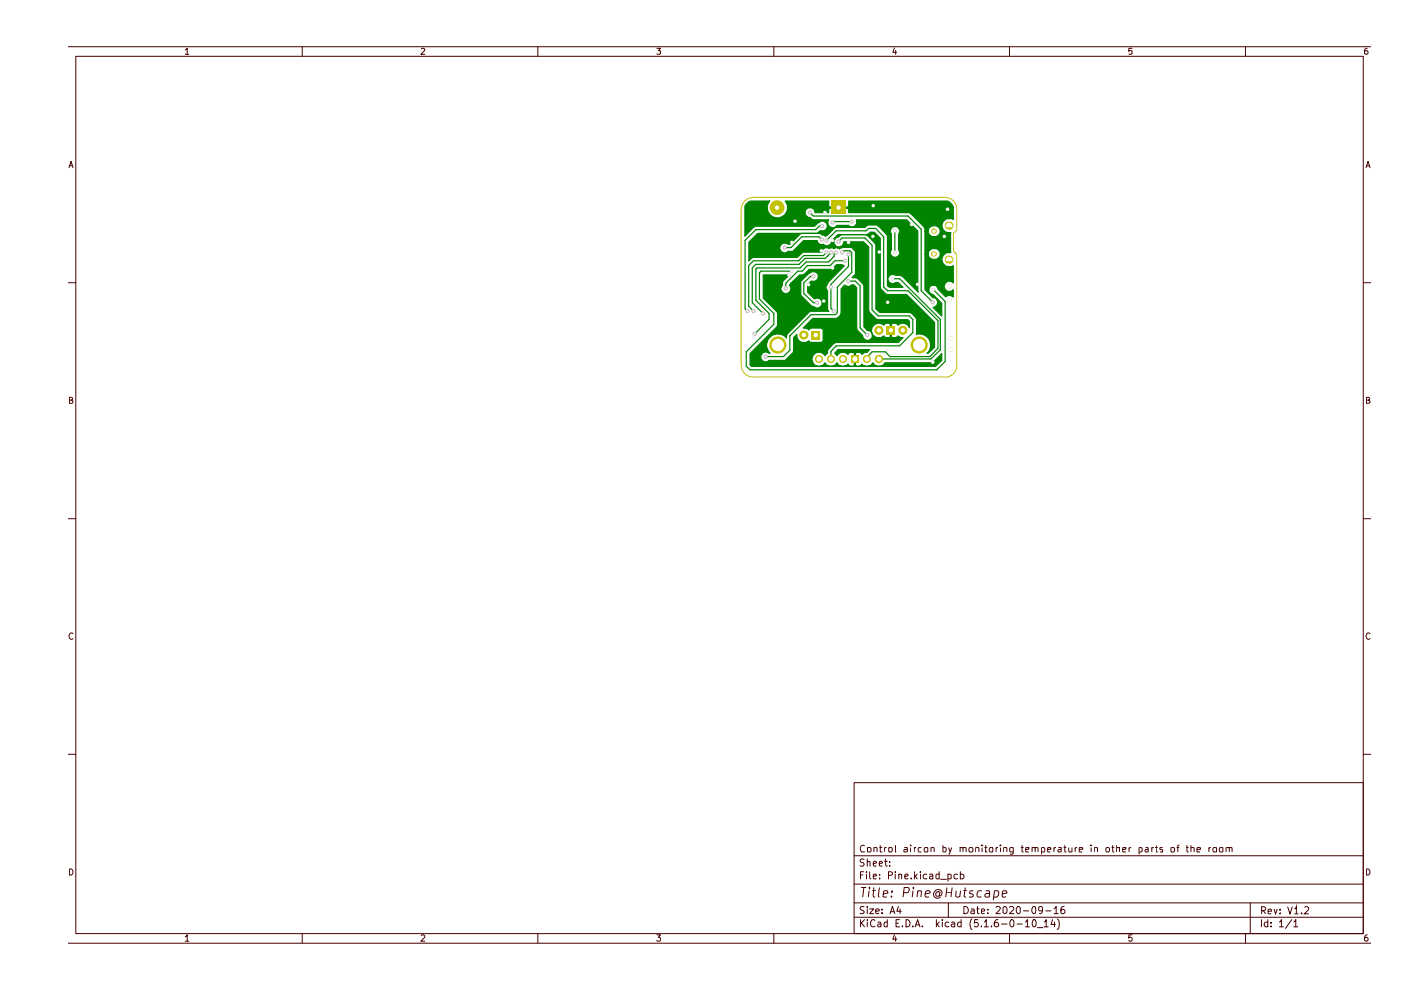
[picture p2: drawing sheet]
<svg xmlns="http://www.w3.org/2000/svg" width="297mm" height="210mm" viewBox="0 0 297 210" stroke-linecap="round" stroke-linejoin="round" font-family="sans-serif">
<g fill="none" stroke="#480000" stroke-width=".21">
<path d="M14.4 9.9h276.3M16.1 11.9h272.9v186.1h-272.9zM39.3 10.6l.4-.4v1.3M39.3 11.5h.7M64.1 9.9v2M89.3 10.3l.5-.1 .3 .4-.9 .9h.9M114 9.9v2M139.3 10.2h.7l-.4 .6h.4v.6h-.7M164.1 9.9v2M189.6 10.2l-.3 .9h.8M189.9 10.7v.8M214 9.9v2"/>
<path d="M240 10.2h-.7v.6h.7v.6h-.7M264.1 9.9v2M289.9 10.2l-.4 .1-.1 .2v.9a.42 .42 0 0 0 .6-.1 .42 .42 0 0 0-.1-.5h-.4l-.2 .2M14.6 35.6l.5-1.4 .4 1.4M14.7 35.1h.7M289.6 35.6l.5-1.4 .4 1.4M289.7 35.1h.7M14.4 59.9h1.7M289 59.9h1.7M14.7 84.8h.6v-.5l-.6-.1v1.3h.5l.3-.4-.4-.3M289.7 84.8h.6v-.5l-.6-.1v1.3h.5l.3-.4-.4-.3M14.4 110h1.7"/>
<path d="M289 110h1.7M15.5 134.4a.57 .57 0 0 0-.8 0 .57 .57 0 0 0 0 .8l.4 .4 .4-.2M290.5 134.4a.57 .57 0 0 0-.8 0 .57 .57 0 0 0 0 .8l.4 .4 .4-.2M14.4 159.9h1.7M289 159.9h1.7M181.1 165.9h107.9v32.1h-107.9zM183.3 179.3a.67 .67 0 0 0-.8 .1 .67 .67 0 0 0 0 .9l.2 .3h.6M183.9 179.8h.7l.1 .6-.2 .2h-.6zM185.3 179.8l.6-.1 .1 .9M185.3 179.7v.9M186.5 179.7h.6M186.6 179.2v1.3l.1 .1h.4"/>
<path d="M187.6 179.7v.9M188 179.7h-.4v.3M188.5 179.7l.6 .1 .1 .6-.2 .2h-.5zM189.9 179.2v1.4h.1M191.7 179.7h.6l.1 .2v.7h-.7v-.5l.7-.1M193.1 179.2v.1M193.1 179.7v.9M193.8 179.7v.9M194.3 179.7h-.4l-.1 .3M195.4 179.7h-.6l-.1 .3 .1 .6h.6M196 179.8h.7l-.1 .8h-.6zM197.4 179.8l.6-.1 .1 .9"/>
<path d="M197.4 179.7v.9M199.9 179.2v1.4h.5l.2-.2-.1-.6-.6-.1M201.1 179.7l.4 .9M201.8 179.7l-.5 1.4h-.2M203.6 179.8l.5-.1 .1 .9M203.6 179.7v.9M204.2 179.9v-.2h.6v.9M205.5 179.8h.7l.1 .6-.2 .2h-.6zM206.9 179.8l.6-.1v.9M206.9 179.7v.9M208.2 179.2v.1M208.2 179.7v.9"/>
<path d="M208.7 179.7h.6M209 179.2v1.4h.3M209.8 179.8l.6-.1v.9h-.6zM211.2 179.7v.9M211.6 179.7h-.3l-.1 .3M212.1 179.2v.1M212.1 179.7v.9M212.8 179.8l.6-.1 .1 .9M212.8 179.7v.9M216.4 179.7h.6M216.7 179.2v1.3l.1 .1h.2M218.8 179.8l.6-.1 .1 .9"/>
<path d="M218.8 179.7v.9M219.5 179.9l.1-.2h.4l.1 .9M223.5 179.7v.9M223.9 179.7h-.3l-.1 .3M224.4 179.7h.6v.9h-.6v-.5l.6-.1M225.5 179.7h.6M225.7 179.2v1.3l.1 .1h.3M226.6 179.7l.1 .9h.6M227.3 179.7v.9M228 179.7v.9M228.4 179.7h-.3l-.1 .3M231.3 179.2v.1"/>
<path d="M231.3 179.7v.9M232 179.8l.6-.1 .1 .9M232 179.7v.9M234.6 179.8h.5l.1 .6-.1 .2h-.5zM235.7 179.7h.5M235.9 179.2v1.3l.1 .1h.2M236.8 179.8l.5-.1v.9M236.8 179.2v1.4M239.4 179.7v.9M239.8 179.7h-.2l-.2 .3M242.9 179.7h.5v.2v.7h-.5v-.5l.5-.1M244.2 179.7v.9"/>
<path d="M244.6 179.7h-.3l-.1 .3M244.9 179.7h.6M245.1 179.2v1.4h.4M246.5 179.7h-.5l-.1 .2 .1 .2 .5 .1v.4h-.6M248.3 179.8h.6l.1 .6-.1 .2h-.6zM249.5 179.7h.5M250 179.2l-.3 .1v1.3M251.5 179.7h.5M251.7 179.2v1.3v.1h.3M252.5 179.8l.6-.1 .1 .9M252.5 179.2v1.4M256.3 179.7v.9"/>
<path d="M256.7 179.7h-.2l-.2 .3M257.2 179.8h.7l-.1 .8h-.6zM258.6 179.8h.7l-.1 .8h-.6zM260 179.8l.5-.1 .1 .9M260 179.7v.9M260.6 179.9v-.2h.5l.1 .9M14.4 200h276.3M14.7 184.2a.71 .71 0 0 1 .7 .5 .71 .71 0 0 1-.2 .8h-.5zM39.3 198.6l.4-.4v1.4M39.3 199.6h.7M64.1 198v2M89.3 198.4l.2-.2h.3l.3 .4-.9 1h.9"/>
<path d="M114 198v2M139.3 198.2h.7l-.4 .5 .4 .2v.5l-.2 .2h-.4l-.1-.2M164.1 198v2M181.1 194.5h107.9M181.1 191.4h107.9M181.1 187.5h107.9M181.1 181.4h107.9M182.4 195v1.5M182.4 185.5h.6M182.6 188.2h1.1M182.6 195.7l.7 .8M183.1 184.8h-.7v1.6"/>
<path d="M183.2 188.2l-.3 2M183.2 192.3l-.6-.1-.2 .3 .2 .5 .5 .1 .1 .4-.2 .2-.6-.1M183.2 182.2l-.6-.1-.2 .3 .2 .5h.4l.2 .3-.2 .4h-.6M183.3 195l-.9 .9M183.7 184.8v.2M183.7 185.3v1.1M183.9 195v.2M183.9 192.2v.2M183.9 182.8l.2-.2 .3 .1 .1 .9M183.9 182.1v1.5M183.9 192.7v1M183.9 195.5v1"/>
<path d="M184.3 188.8l-.2 1.4M184.3 188.2v.2M184.4 192.7h.8l-.8 1h.8M184.4 184.8v1.3l.2 .3M184.9 188.8h.8M185.2 185.8l.6-.1-.1-.4h-.4l-.1 .2v.6l.1 .3 .4-.1M185.2 183.1l.6-.1-.1-.4-.5 .1v.7l.1 .2h.4M185.3 188.2l-.2 1.7 .4 .3M185.5 195.2l-.3-.2a.77 .77 0 0 0-.7 .7 .77 .77 0 0 0 .7 .8l.3-.2M185.7 193.2l.7-.1-.1-.3-.4-.1-.2 .3v.5l.2 .2 .4-.1M186.2 195.6h.5l.1 .9M186.4 183.1l.7-.1-.2-.4-.4 .1-.1 .7 .2 .2h.4"/>
<path d="M186.5 188.2l-.3 1.7 .3 .3M186.5 186.2v.2M186.5 185.4v.1M186.8 195.9h-.5l-.2 .3 .2 .3 .5-.1M187 193.5v.2M187 192.8v.2M187.2 189.5l1-.1v-.5l-.6-.1-.2 .1-.1 .3-.1 .9h.8M187.5 182.6h.6M187.8 182.1v1.3l.3 .2M188.1 195.6l-.4-.1-.3 .3 .1 .6h.6M188.1 195v1.5M188.4 185.6l.7-.1 .1-.4-.3-.3h-.5v1.6"/>
<path d="M188.6 183.5v.1M188.6 182.7v.2M188.7 193.7l.5-1.5 .5 1.5M188.9 193.3h.7M189 190v.2M189.1 188.9v.3M189.6 198.2l-.3 .9h.8M189.8 184.8v.2M189.8 185.3v1.1M189.9 198.6v1M190 195.7h.5M190.5 192.2l-.4 1h1"/>
<path d="M190.6 185.5l.1-.2 .5 .1v1M190.6 185.3v1.1M190.7 195h-.7v1.5h.7M190.8 192.7v1M191.3 196.3v.2M191.5 189.3h.8a.67 .67 0 0 0 .3-1l-.9-.1-.2 2M191.8 185.8l.7-.1v-.3l-.4-.1-.3 .2 .1 .8h.6M192.1 195a.77 .77 0 0 1 .8 .7 .77 .77 0 0 1-.8 .8zM193.2 186.2v.2M193.5 196.3v.2M193.6 188.8l-.2 1.4M193.7 188.2v.2"/>
<path d="M193.9 184.8v1.6M194 196.5l.5-1.5 .6 1.5M194 185.8l.5 .6M194.2 196.1h.7M194.5 185.3l-.6 .6M194.5 189l.3-.2 .6 .1-.1 1.3M194.6 188.8l-.2 1.4M195.1 184.8v.2M195.1 185.3v1.1M195.6 196.3v.2M196.2 189.5l.9-.1v-.5l-.6-.1-.3 .4v.9h.8M196.5 185.4a.52 .52 0 0 0-.8 .2l.2 .7h.6"/>
<path d="M197.1 185.4l.5-.1 .2 .2v.9M197.8 185.7l-.7 .1v.5h.7M198.5 195v1.5M198.7 195.9l.4 .6M199.1 185.4l-.4-.1-.3 .2v.7l.3 .2 .4-.1M199.1 195.5l-.6 .6M199.1 184.8v1.6M199.2 189.3l-.4-.3a.62 .62 0 0 0-.3 .9l.4 .1 .3-.2M199.3 189l-.1 .8 .2 .1a.76 .76 0 0 0-.1-1.2 .94 .94 0 0 0-1.3 .5 .94 .94 0 0 0 .7 1.3l.7-.3M199.5 186.4h1.1M199.8 195v.2M199.8 195.5v1"/>
<path d="M200.6 189.2h1.2M200.8 188.2l-.3 2M201 185.4l.4-.1 .3 .2v.7l-.3 .2-.4-.1M201 185.3v1.6M201.1 191.4v3.1M201.2 195.6h-.6l-.2 .7a.52 .52 0 0 0 .8 .1M201.7 195.6h.6l.1 .9M201.9 188.2l-.3 2M202.4 195.9h-.5l-.2 .3 .2 .3 .5-.1M202.7 188.8l-.1 1.1a.49 .49 0 0 0 .9 .1M203 185.4a.52 .52 0 0 0-.7 .2l.1 .7h.6M203.6 185.4a.52 .52 0 0 1 .8 .2l-.2 .7h-.6"/>
<path d="M203.6 184.8v1.6M203.7 188.8l-.2 1.4M203.8 195.6h-.6l-.2 .7a.52 .52 0 0 0 .8 .1M203.8 195v1.5M204.2 188.8h.8M204.4 192.2a.78 .78 0 0 1 .9 .8 .78 .78 0 0 1-.9 .7zM204.7 188.2l-.3 1.7 .4 .3M205.9 192.8h.6l.1 .9M206.1 194.8a1.74 1.74 0 0 0 0 2.3M206.4 188.9a.48 .48 0 0 0-.6 0 .48 .48 0 0 0-.2 .5l.7 .2 .1 .3-.4 .3-.6-.1M206.6 193.1h-.5l-.3 .3 .3 .3 .5-.1M207.1 192.7h.5"/>
<path d="M207.2 192.2v1.3l.4 .2M207.3 195h-.6l-.1 .7 .1-.1h.5l.2 .3v.4l-.2 .2h-.5l-.1-.2M208.1 193.2l.7-.1-.1-.3h-.6v.8h.6M208.1 196.3v.2M208.1 188.9l-.5-.1-.3 .2-.1 1a.64 .64 0 0 0 .9 .1M208.7 195.5l.4-.5v1.5M208.7 196.5h.8M209 188.9h.7v1.3M209.5 193.5v.2M209.5 192.8v.2M209.8 189.4h-.6l-.4 .3v.2l.3 .3 .6-.1M210.2 196.3v.2"/>
<path d="M210.8 188.9l.6-.1 .3 .2a.89 .89 0 0 1-.4 1.2l-.6-.1M210.8 188.8l-.2 2.1M211.2 192.4l.2-.2h.3l.4 .4-1 1.1h1M211.6 195a.72 .72 0 0 0-.8 .7v.6a.54 .54 0 0 0 .9 0v-.6l-.3-.1-.4 .1-.2 .2M212.3 195.9h1.2M212.5 189.5l1-.1-.1-.5h-.8l-.1 1 .2 .3 .6-.1M212.8 192.4l.2-.2a.82 .82 0 0 1 .5 .8 .82 .82 0 0 1-.5 .7l-.3-.2zM214 192.4l.6-.2 .4 .3-.1 .4-.9 .8h1M214 198v2M214.4 195l.4 .1 .2 .2v1l-.4 .2a.88 .88 0 0 1-.2-1.5zM214.8 180.6h-.6l-.1-.6 .1-.3h.6v1.2l-.3 .2h-.3M215.6 195.9h1.1"/>
<path d="M215.8 192.2l.3 .1 .2 .2v1l-.3 .2a.88 .88 0 0 1-.2-1.5zM217 193.1h1.1M217.4 195.5l.4-.5v1.5M217.4 196.5h.9M217.5 180.1l.6-.1v-.3h-.6v.2v.7h.6M219 195.1l.2-.1a.89 .89 0 0 1 .3 1.4l-.1 .1a.78 .78 0 0 1-.6-.6 .78 .78 0 0 1 .2-.7zM219.1 192.2a.89 .89 0 0 1 .3 1.4l-.1 .1a.88 .88 0 0 1-.2-1.5zM219.9 196.7h1.2M220.8 180.6h.6l.1-.6-.2-.3h-.5v1.4M221.1 192.9l-.2 .2-.6-.1a.6 .6 0 0 1 .2-.8h.3l.2 .2 .1 .7-.3 .5-.4 .1M221.4 195.5l.4-.5v1.5M221.4 196.5h.8"/>
<path d="M221.7 193.1h1.1M222.1 180.1l.7-.1-.1-.3h-.5l-.1 .2 .1 .7h.5M223.2 195l-.4 1h1M223.5 192.6l.4-.4v1.5M223.5 193.7h.9M223.6 195.5v1M224.2 194.8a1.74 1.74 0 0 1 0 2.3M225.6 192.2l-.4 .1-.3 .3 .1 1a.52 .52 0 0 0 .8-.1v-.4l-.3-.3-.5 .1-.1 .2M228.8 180.1l.8-.1-.1-.3h-.6l-.1 .2 .1 .7h.6M238 180.1l.7-.1v-.3h-.6l-.1 .2 .1 .7h.6M240 198.2h-.7v.7l.2-.2 .5 .2-.1 .6-.4 .1-.2-.2M241.5 180.6h.6l.1-.6-.2-.3h-.5v1.4"/>
<path d="M253.8 180.1l.7-.1v-.3h-.6l-.1 .2 .1 .7h.6M264.1 198v2M265.1 191.4v6.6M267.4 195v1.5M267.5 193.1h.5l.3-.2v-.3l-.1-.3-.7-.1v1.6M267.8 193.1l.5 .7M268.8 195.6h-.6l-.2 .7a.52 .52 0 0 0 .8 .1M268.8 195v1.5M268.8 193.3l.8-.1-.1-.4-.4-.1-.3 .3 .1 .7h.6M269.5 196.3v.2M269.5 195.6v.1M270.1 192.7l.4 1.1 .3-1.1"/>
<path d="M271.3 195.5l.4-.5v1.5M271.3 196.5h.8M271.4 193.6v.2M271.4 192.8v.2M273 192.2l.5 1.6 .5-1.6M273.9 195l-1.4 1.8M274.3 195.5l.4-.5v1.5M274.3 196.5h.9M274.4 192.7l.4-.2 .1-.3v1.6M274.4 193.8h.9M276 193.6v.2M276.6 192.4l.2-.2h.3l.4 .5-1 1.1h1"/>
<path d="M289.7 184.2a.71 .71 0 0 1 .7 .5 .71 .71 0 0 1-.2 .8h-.5zM289.9 198.2l-.4 .2a.92 .92 0 0 0 0 1.2h.3l.3-.3v-.3l-.3-.3h-.3l-.2 .3"/>
</g>
<path d="M157.1 44.4v33M159.7 41.8h40.6M159.7 41.9a2.54 2.54 0 0 0-2.5 2.5M200.3 41.9a2.54 2.54 0 0 1 2.6 2.5M202.8 44.4v4.5l-.6 .5v3.9l.6 .6v23.5M157.2 77.4a2.54 2.54 0 0 0 2.5 2.6M159.7 79.9h40.6M202.9 77.4a2.54 2.54 0 0 1-2.6 2.6" fill="none" stroke="#c2c200" stroke-width=".21"/>
<g fill="none" stroke="#008400" stroke-width=".25">
<path d="M167.9 57.5h-6.5l-.4 .3v5.6M172.5 58.6h-.6l-1.5 1.3v2.3l2.1 2h.7M172.5 45.8h20l2.8 2.8v13l2.5 2.5M174.2 50.8l-.6-.6h-3.6l-2.3 2.3h-1.3M174.3 47.9h-.6l-.7 .8h-12.7l-2.3 2.3v14.4M175.2 53.5l-.6 .7h-4.2l-1.1 1.1h-9.5l-1.1 1v8.6M175.2 51l2.1-2.1h6.3l.5-.5h1.6l1.7 1.8v10.7l.8 .7h4.3l6.4 6.4v5.8l-1.7 1.8M176.3 53.5l-1.3 1.3h-4.3l-1.3 1.2h-9.1l-.8 .8v7.4M177.3 53.5l-.4 .4v.5l-1.2 1.1h-4.8l-1.2 1.3h-9.2l-.2 .3v6.6M177.8 51.2l.7-.7h4.9l1.5 1.5v13.7l1.3 1.3h6.6l.7 .7v2.8l-2.8 2.8h-13.4l-1.1 1.2M178.5 53.5l.5-.3h1.2l.4 .4v4.1l-3.1 3.2v5.4l-.4 .4h-5.2M179.1 55.3h-2.1l-1 1h-4.8l-1.1 1.2h-1l-2.5 2.5v1.1"/>
<path d="M179.8 59.6h1.5l1.1 1v8.9l1.5 1.5M179.9 53.9v2.6l-3.7 3.8v5.1l.6 .6M180.6 47h-3.9l-.2 .2M189.2 59.1h1.5l8.7 8.6v6.5l-2.1 1.9h-11M189.7 48.9v4.6M197.1 75.6h-8.4l-1-1h-2.8l-1.1 1.2v.3M197.9 61.4l2.5 2.5v12.7l-1.8 1.8h-39.6l-.8-.8"/>
</g>
<path d="M158.1 43.4l1-.8h4.1l-.3 .5a2.16 2.16 0 0 0 2.2 3.1 2.16 2.16 0 0 0 1.4-3.6h9.2v1.1l.2 .2h3.9l.1-.2v-1.1h21l.5 .3 .7 1v2.6l-.1-.1a1.54 1.54 0 0 0-2.3 1.2 1.54 1.54 0 0 0 1.9 1.7v4.3h-.7a1.55 1.55 0 0 0-1.1 2.1 1.55 1.55 0 0 0 2.3 .6v3.7l-.5-.4a1.19 1.19 0 0 0-1.4 1.2l.2 .6 .5 .4h.7l.5-.4v1.5l-.5-.2a.92 .92 0 0 0-1.1 .2l-1.6-1.6-.3-.6-.4-.2a1.02 1.02 0 0 0-1.2 .7 1.02 1.02 0 0 0 .6 1.2h.2l1.9 1.9v2.7l-1.9-1.8a1.02 1.02 0 0 0 1-1.1 1.02 1.02 0 0 0-1-1l-1.7-1.7v-7.5h.7v.2a1.25 1.25 0 0 0 1.9 .8 1.25 1.25 0 0 0 0-2.1 1.25 1.25 0 0 0-1.9 1.1h-.7v-4.8h.7v.1a1.25 1.25 0 0 0 1.9 .9 1.25 1.25 0 0 0 0-2.1 1.25 1.25 0 0 0-1.9 1.1h-.7l-.1-.9-2.8-2.9-.5-.2h-12.8v-.8l-.1-.1h-3.9l-.2 .1v.8l-3-.1a.89 .89 0 0 0-.6-.9h-.7l-.3 .1a1.05 1.05 0 0 0-.4 1.2 1.05 1.05 0 0 0 1 .7l.4 .4 .3 .1h3.3a1.03 1.03 0 0 0 .2 1.5 1.03 1.03 0 0 0 1.5-.3l2.5 .1a1.05 1.05 0 0 0 1.4 0 1.05 1.05 0 0 0 .3-1.3h10.6l2.4 2.4 .1 12.9-3.3-3.3-.4-.2-1.2-.1a1.01 1.01 0 0 0-1.5 .9 1.01 1.01 0 0 0 1.5 .9l.1-.2h.5l1.1 1h-2.9l-.4-.3v-10.7l-1-1h1.6l.2 .8v3.3a.99 .99 0 0 0 .1 1.3 .99 .99 0 0 0 1.3 0 .99 .99 0 0 0 .1-1.3v-3.3l.3-.6a1.02 1.02 0 0 0-.9-1.1 1.02 1.02 0 0 0-1.1 .9h-1.6l-1.3-1.2h-1.9l-.6 .5h-6.2l-.3 .1-1.6 1.7-.4 .1-1.1-.6h-3.8l-.4 .2-2.1 2.1-.7-.2a1.05 1.05 0 0 0-1.5 1.1 1.05 1.05 0 0 0 1.8 .6h1l.2-.2 2.1-2.1h2.9l.1 .5 .4 .3h.8a.96 .96 0 0 0 1.1 .2 .96 .96 0 0 0 .6-.9l1.4-1.4h6.1l.7-.5h.9l1.2 1.3v10.4l.2 .4 1.2 1.1h4.2l5.9 6v5.2l-1.3 1.3h-.3a2.34 2.34 0 0 0 .5-2.9 2.34 2.34 0 0 0-2.7-1.1v-3.2v-.3l-1.1-1.1h-6.7l-.8-.8-.1-13.9-2-1.9h-5.2l-.7 .5a1.05 1.05 0 0 0-.9 1.2 1.05 1.05 0 0 0 1.1 .9 1.05 1.05 0 0 0 1-1h4.2l1.1 1.1v13.5l.1 .4 1.7 1.5h6.5l.3 .3v1.4a1.53 1.53 0 0 0-2.4-.5l-.1-.3-.4-.2h-.7l-.2 .2v2.8l1 .1 .4-.4 .6 .4h.5l-1.1 1h-13.2l-1.6 1.4-.1 .2v.7l-.6 .5-.8-.7h-.9a1.5 1.5 0 0 0-.7 2.4 1.5 1.5 0 0 0 2.4-.2 1.43 1.43 0 0 0 2.6 0 1.36 1.36 0 0 0 2.3 .3l.1 .2 .4 .3h.7l.1-.2v-2.6l-.1-.2h-.8l-.4 .4-.6-.4h-.9l-.8 .7-.5-.5 .7-.8h6.6l-.5 .6h-.5l-.6 .4-.4-.4h-.7l-.2 .2v2.6l.2 .2h.6l.3-.1 .2-.4a1.44 1.44 0 0 0 2.4-.3 1.43 1.43 0 0 0 2.5 0h10.1l2-1.9v1.4l-1.4 1.3h-38.9l-.4-.3v-2.4l5.8-5.8 .1-.2-.1-2.9-3-2.9v-4.9h5.5l-1.4 1.4-.1 .9a1.02 1.02 0 0 0 .1 1.3 1.02 1.02 0 0 0 1.4 0 1.02 1.02 0 0 0 .1-1.3l.4-.6h1.9v2.3l.2 .4 2.2 2.2 .5 .1a1.05 1.05 0 0 0 1.4 0 1.05 1.05 0 0 0 .1-1.5 1.05 1.05 0 0 0-1.4-.1l-1.5-1.5v-1.6l.9-.7h.1a1.06 1.06 0 0 0 1.3-1.3 1.06 1.06 0 0 0-1.9-.3h-.1l-1.7 1.6v.4h-2l1.7-1.7 1-.2 1.1-1h4.8l1-1h1.1l.5 .2-3.4 3.4-.5 1.1 .4 .9v4l.2 .3-4.1 .1-4.7 4.6-.2 .4v.6l-.2-.4a2.4 2.4 0 0 0-3.3 .3 2.4 2.4 0 0 0 .1 3.3l-.5-.2a1.04 1.04 0 0 0-1.5 1 1.04 1.04 0 0 0 1.7 .7h3.5l1.7-1.7 .1-3.1 .6-.7a1.54 1.54 0 0 0 .8 1.6 1.54 1.54 0 0 0 1.8-.2l.4 .3h2.3l.3-.3v-2.3l-.2-.4h-2.3l-.5 .4-.3-.3-.9-.1 2-2.1h5l1-.8v-5.4l.8-.9 .1 .1a.91 .91 0 0 0 1.3-.1h.5l.6 .6v8.7l1.3 1.5a1.04 1.04 0 0 0 1.1 .9 1.04 1.04 0 0 0 1-1 1.04 1.04 0 0 0-1-1l-.2-.1h1l.3 1.1a1.58 1.58 0 0 0 2.3 .1l.3 .4 1.1-.1v-2.8l-.2-.2h-.8l-.4 .5a1.57 1.57 0 0 0-1.6-.3 1.57 1.57 0 0 0-1 1.3h-1l-.6-.7-.1-9.1-1.4-1.2-1.1-.1 .8-.8v-4.8l-.9-.8h-1.8l-.6 .1-.1 .2-.6-.3-.6 .2-.4-.2-.6 .2-.2-.2a1.16 1.16 0 0 0-1.3 .8v.2h-4.1l-1.2 1.1h-9.4l-.8 .7v-3.9l1.8-1.9h12.7l.8-.6a1.02 1.02 0 0 0 1.3-1.2 1.02 1.02 0 0 0-1.7-.5l-.4 .1-.6 .7h-12.6l-.4 .2-1.8 1.9v-6.4z" fill="#008400"/>
<path d="M158.1 43.4l1-.8h4.1l-.3 .5a2.16 2.16 0 0 0 2.2 3.1 2.16 2.16 0 0 0 1.4-3.6h9.2v1.1l.2 .2h3.9l.1-.2v-1.1h21l.5 .3 .7 1v2.6l-.1-.1a1.54 1.54 0 0 0-2.3 1.2 1.54 1.54 0 0 0 1.9 1.7v4.3h-.7a1.55 1.55 0 0 0-1.1 2.1 1.55 1.55 0 0 0 2.3 .6v3.7l-.5-.4a1.19 1.19 0 0 0-1.4 1.2l.2 .6 .5 .4h.7l.5-.4v1.5l-.5-.2a.92 .92 0 0 0-1.1 .2l-1.6-1.6-.3-.6-.4-.2a1.02 1.02 0 0 0-1.2 .7 1.02 1.02 0 0 0 .6 1.2h.2l1.9 1.9v2.7l-1.9-1.8a1.02 1.02 0 0 0 1-1.1 1.02 1.02 0 0 0-1-1l-1.7-1.7v-7.5h.7v.2a1.25 1.25 0 0 0 1.9 .8 1.25 1.25 0 0 0 0-2.1 1.25 1.25 0 0 0-1.9 1.1h-.7v-4.8h.7v.1a1.25 1.25 0 0 0 1.9 .9 1.25 1.25 0 0 0 0-2.1 1.25 1.25 0 0 0-1.9 1.1h-.7l-.1-.9-2.8-2.9-.5-.2h-12.8v-.8l-.1-.1h-3.9l-.2 .1v.8l-3-.1a.89 .89 0 0 0-.6-.9h-.7l-.3 .1a1.05 1.05 0 0 0-.4 1.2 1.05 1.05 0 0 0 1 .7l.4 .4 .3 .1h3.3a1.03 1.03 0 0 0 .2 1.5 1.03 1.03 0 0 0 1.5-.3l2.5 .1a1.05 1.05 0 0 0 1.4 0 1.05 1.05 0 0 0 .3-1.3h10.6l2.4 2.4 .1 12.9-3.3-3.3-.4-.2-1.2-.1a1.01 1.01 0 0 0-1.5 .9 1.01 1.01 0 0 0 1.5 .9l.1-.2h.5l1.1 1h-2.9l-.4-.3v-10.7l-1-1h1.6l.2 .8v3.3a.99 .99 0 0 0 .1 1.3 .99 .99 0 0 0 1.3 0 .99 .99 0 0 0 .1-1.3v-3.3l.3-.6a1.02 1.02 0 0 0-.9-1.1 1.02 1.02 0 0 0-1.1 .9h-1.6l-1.3-1.2h-1.9l-.6 .5h-6.2l-.3 .1-1.6 1.7-.4 .1-1.1-.6h-3.8l-.4 .2-2.1 2.1-.7-.2a1.05 1.05 0 0 0-1.5 1.1 1.05 1.05 0 0 0 1.8 .6h1l.2-.2 2.1-2.1h2.9l.1 .5 .4 .3h.8a.96 .96 0 0 0 1.1 .2 .96 .96 0 0 0 .6-.9l1.4-1.4h6.1l.7-.5h.9l1.2 1.3v10.4l.2 .4 1.2 1.1h4.2l5.9 6v5.2l-1.3 1.3h-.3a2.34 2.34 0 0 0 .5-2.9 2.34 2.34 0 0 0-2.7-1.1v-3.2v-.3l-1.1-1.1h-6.7l-.8-.8-.1-13.9-2-1.9h-5.2l-.7 .5a1.05 1.05 0 0 0-.9 1.2 1.05 1.05 0 0 0 1.1 .9 1.05 1.05 0 0 0 1-1h4.2l1.1 1.1v13.5l.1 .4 1.7 1.5h6.5l.3 .3v1.4a1.53 1.53 0 0 0-2.4-.5l-.1-.3-.4-.2h-.7l-.2 .2v2.8l1 .1 .4-.4 .6 .4h.5l-1.1 1h-13.2l-1.6 1.4-.1 .2v.7l-.6 .5-.8-.7h-.9a1.5 1.5 0 0 0-.7 2.4 1.5 1.5 0 0 0 2.4-.2 1.43 1.43 0 0 0 2.6 0 1.36 1.36 0 0 0 2.3 .3l.1 .2 .4 .3h.7l.1-.2v-2.6l-.1-.2h-.8l-.4 .4-.6-.4h-.9l-.8 .7-.5-.5 .7-.8h6.6l-.5 .6h-.5l-.6 .4-.4-.4h-.7l-.2 .2v2.6l.2 .2h.6l.3-.1 .2-.4a1.44 1.44 0 0 0 2.4-.3 1.43 1.43 0 0 0 2.5 0h10.1l2-1.9v1.4l-1.4 1.3h-38.9l-.4-.3v-2.4l5.8-5.8 .1-.2-.1-2.9-3-2.9v-4.9h5.5l-1.4 1.4-.1 .9a1.02 1.02 0 0 0 .1 1.3 1.02 1.02 0 0 0 1.4 0 1.02 1.02 0 0 0 .1-1.3l.4-.6h1.9v2.3l.2 .4 2.2 2.2 .5 .1a1.05 1.05 0 0 0 1.4 0 1.05 1.05 0 0 0 .1-1.5 1.05 1.05 0 0 0-1.4-.1l-1.5-1.5v-1.6l.9-.7h.1a1.06 1.06 0 0 0 1.3-1.3 1.06 1.06 0 0 0-1.9-.3h-.1l-1.7 1.6v.4h-2l1.7-1.7 1-.2 1.1-1h4.8l1-1h1.1l.5 .2-3.4 3.4-.5 1.1 .4 .9v4l.2 .3-4.1 .1-4.7 4.6-.2 .4v.6l-.2-.4a2.4 2.4 0 0 0-3.3 .3 2.4 2.4 0 0 0 .1 3.3l-.5-.2a1.04 1.04 0 0 0-1.5 1 1.04 1.04 0 0 0 1.7 .7h3.5l1.7-1.7 .1-3.1 .6-.7a1.54 1.54 0 0 0 .8 1.6 1.54 1.54 0 0 0 1.8-.2l.4 .3h2.3l.3-.3v-2.3l-.2-.4h-2.3l-.5 .4-.3-.3-.9-.1 2-2.1h5l1-.8v-5.4l.8-.9 .1 .1a.91 .91 0 0 0 1.3-.1h.5l.6 .6v8.7l1.3 1.5a1.04 1.04 0 0 0 1.1 .9 1.04 1.04 0 0 0 1-1 1.04 1.04 0 0 0-1-1l-.2-.1h1l.3 1.1a1.58 1.58 0 0 0 2.3 .1l.3 .4 1.1-.1v-2.8l-.2-.2h-.8l-.4 .5a1.57 1.57 0 0 0-1.6-.3 1.57 1.57 0 0 0-1 1.3h-1l-.6-.7-.1-9.1-1.4-1.2-1.1-.1 .8-.8v-4.8l-.9-.8h-1.8l-.6 .1-.1 .2-.6-.3-.6 .2-.4-.2-.6 .2-.2-.2a1.16 1.16 0 0 0-1.3 .8v.2h-4.1l-1.2 1.1h-9.4l-.8 .7v-3.9l1.8-1.9h12.7l.8-.6a1.02 1.02 0 0 0 1.3-1.2 1.02 1.02 0 0 0-1.7-.5l-.4 .1-.6 .7h-12.6l-.4 .2-1.8 1.9v-6.4zM171.7 45l.8 .8M158 65.4l.5 .6M158.7 64.9l1.1 1.1M159.5 64.2l2.3 2.3M160.3 63.7l2.8 2.8v1.2l-3.1 3.1M161 63.4l3.1 3.1v2.2l-5.9 5.9v3M171.9 66.7l-4.4 4.5v3.1l-1.4 1.3h-3.8M176.2 74.5v1.6" fill="none" stroke="#008400" stroke-width=".25"/>
<g fill="#c2c200">
<path d="M200.6 47.2l.6-.2v1.7a.85 .85 0 0 1-.8-.5 .85 .85 0 0 1 .2-1z"/>
<path d="M201.3 47a.85 .85 0 0 1 .9 .8 .85 .85 0 0 1-.9 .9z"/>
<path d="M201.2 47h.1v1.7h-.1z"/>
<path d="M197.7 53.4l.2-.1v1.1a.52 .52 0 0 1-.5-.4 .52 .52 0 0 1 .3-.6z"/>
<path d="M198.1 53.3a.52 .52 0 0 1 .5 .5 .52 .52 0 0 1-.5 .6z"/>
<path d="M197.9 53.3h.2v1.1h-.2z"/>
<path d="M197.7 48.6l.2-.1v1a.52 .52 0 0 1-.5-.3 .52 .52 0 0 1 .3-.6z"/>
<path d="M198.1 48.5a.52 .52 0 0 1 .5 .5 .52 .52 0 0 1-.5 .5z"/>
<path d="M197.9 48.4h.2v1.1h-.2z"/>
<path d="M200.6 54.4l.6-.2v1.7a.85 .85 0 0 1-.8-.5 .85 .85 0 0 1 .2-1z"/>
<path d="M201.3 54.2a.85 .85 0 0 1 .9 .8 .85 .85 0 0 1-.9 .9z"/>
<path d="M201.2 54.2h.1v1.7h-.1z"/>
<path d="M176.3 42.5h3v3h-3z"/>
<path d="M173.6 75.3a.85 .85 0 0 1 .9 .8 .85 .85 0 0 1-.9 .9z"/>
<path d="M173 75.5l.6-.2v1.7a.85 .85 0 0 1-.7-.6 .85 .85 0 0 1 .1-.9z"/>
<path d="M176.2 75.3a.85 .85 0 0 1 .8 .8 .85 .85 0 0 1-.8 .9z"/>
<path d="M175.6 75.5l.6-.2v1.7a.85 .85 0 0 1-.8-.6 .85 .85 0 0 1 .2-.9z"/>
<path d="M178.7 75.3a.85 .85 0 0 1 .9 .8 .85 .85 0 0 1-.9 .9z"/>
<path d="M178.1 75.5l.6-.2v1.7a.85 .85 0 0 1-.8-.6 .85 .85 0 0 1 .2-.9z"/>
<path d="M180.4 75.3h1.7v1.7h-1.7z"/>
<path d="M172 70.2h1.9v1.8h-1.9z"/>
<path d="M183.8 75.3a.85 .85 0 0 1 .8 .8 .85 .85 0 0 1-.8 .9z"/>
<path d="M183.2 75.5l.6-.2v1.7a.85 .85 0 0 1-.8-.6 .85 .85 0 0 1 .2-.9z"/>
<path d="M187.9 69.2h1.8v1.8h-1.8z"/>
<circle cx="201.2" cy="60.7" r=".47"/>
<circle cx="164.7" cy="44" r="1.57"/>
<circle cx="201.2" cy="63.7" r=".47"/>
<circle cx="170.4" cy="71" r=".97"/>
<circle cx="164.9" cy="73.2" r="1.82"/>
<circle cx="194.9" cy="73.2" r="1.82"/>
<circle cx="191.4" cy="70" r=".97"/>
<circle cx="186.3" cy="70" r=".97"/>
<circle cx="201.6" cy="74.1" r=".47"/>
<circle cx="201.6" cy="71.8" r=".47"/>
<circle cx="186.3" cy="76.1" r=".89"/>
</g>
<g fill="#c2c2c2">
<circle cx="167.3" cy="58.3" r=".38"/>
<circle cx="171.4" cy="60.4" r=".38"/>
<circle cx="166.6" cy="61.1" r=".47"/>
<circle cx="166.4" cy="52.5" r=".47"/>
<circle cx="172.5" cy="58.6" r=".47"/>
<circle cx="167.9" cy="51.4" r=".38"/>
<circle cx="167.9" cy="57.5" r=".38"/>
<circle cx="174.1" cy="53.2" r=".38"/>
<circle cx="176.8" cy="66" r=".47"/>
<circle cx="174.7" cy="63.8" r=".38"/>
<circle cx="173.2" cy="64.2" r=".47"/>
<circle cx="176.2" cy="60.9" r=".47"/>
<circle cx="176.5" cy="56.8" r=".38"/>
<circle cx="160" cy="70.8" r=".47"/>
<circle cx="158.5" cy="66" r=".47"/>
<circle cx="159.8" cy="66" r=".47"/>
<circle cx="161.8" cy="66.5" r=".47"/>
<circle cx="162.3" cy="75.6" r=".47"/>
<circle cx="176.5" cy="47.2" r=".47"/>
<circle cx="174.3" cy="47.9" r=".47"/>
<circle cx="174.9" cy="45" r=".38"/>
<circle cx="168.6" cy="46.9" r=".38"/>
<circle cx="171.7" cy="45" r=".47"/>
<circle cx="175.2" cy="53.5" r=".47"/>
<circle cx="176.5" cy="51" r=".38"/>
<circle cx="175.2" cy="51" r=".47"/>
<circle cx="174.2" cy="50.8" r=".47"/>
<circle cx="189.7" cy="53.5" r=".38"/>
<circle cx="200.2" cy="50.1" r=".38"/>
<circle cx="193.3" cy="47.6" r=".38"/>
<circle cx="189.7" cy="48.9" r=".38"/>
<circle cx="200.9" cy="44.4" r=".38"/>
<circle cx="197.8" cy="61.4" r=".38"/>
<circle cx="194.5" cy="60.3" r=".38"/>
<circle cx="189.2" cy="59.1" r=".38"/>
<circle cx="185.1" cy="43.6" r=".38"/>
<circle cx="185.1" cy="50.1" r=".38"/>
<circle cx="186.4" cy="53.4" r=".38"/>
<circle cx="180.6" cy="47" r=".47"/>
<circle cx="179.9" cy="51.4" r=".38"/>
<circle cx="179.9" cy="53.9" r=".47"/>
<circle cx="197.8" cy="64.1" r=".47"/>
<circle cx="188.2" cy="64.1" r=".38"/>
<circle cx="197.8" cy="76.8" r=".38"/>
<circle cx="183.9" cy="71" r=".47"/>
<circle cx="177.8" cy="51.2" r=".47"/>
<circle cx="179.1" cy="55.3" r=".47"/>
<circle cx="176.3" cy="53.5" r=".47"/>
<circle cx="177.3" cy="53.5" r=".47"/>
<circle cx="179.8" cy="59.6" r=".47"/>
<circle cx="178.5" cy="53.5" r=".47"/>
</g>
<g fill="#fff">
<path d="M200.6 47.5l.3-.1v.8l-.4-.2z"/>
<path d="M201.6 47.4l.2 .1 .2 .5-.4 .2z"/>
<path d="M200.9 47.4h.7v.8h-.7z"/>
<path d="M197.7 53.6l.2-.1v.7l-.2-.1z"/>
<path d="M198.1 53.5l.3 .3-.3 .4z"/>
<path d="M197.9 53.5h.2v.7h-.2z"/>
<path d="M197.7 48.8l.2-.1v.6l-.2-.1z"/>
<path d="M198.1 48.7l.3 .3-.3 .3z"/>
<path d="M197.9 48.7h.2v.6h-.2z"/>
<path d="M200.6 54.7l.3-.1v.8l-.4-.2z"/>
<path d="M201.6 54.6l.2 .1 .2 .5-.4 .2z"/>
<path d="M200.9 54.6h.7v.8h-.7z"/>
<path d="M167.1 58.1h.4v.5h-.4z"/>
<path d="M171.2 60.1h.4v.5h-.4z"/>
<path d="M166.5 60.9l.3 .2-.1 .2-.3-.2z"/>
<path d="M166.3 52.3l.3 .2-.1 .2-.4-.2z"/>
<path d="M172.3 58.4l.4 .2-.1 .2-.4-.2z"/>
<path d="M167.7 51.2h.4v.4h-.4z"/>
<path d="M167.7 57.3h.4v.4h-.4z"/>
<path d="M173.9 52.9h.4v.5h-.4z"/>
<path d="M176.7 65.8l.3 .2-.1 .1-.3-.1z"/>
<path d="M174.4 63.6h.5v.5h-.5z"/>
<path d="M173.1 64l.3 .2-.1 .2-.3-.2z"/>
<path d="M176.1 60.7l.3 .2-.1 .2-.3-.2z"/>
<path d="M176.3 56.6h.4v.4h-.4z"/>
<path d="M159.9 70.6l.3 .2-.1 .2-.3-.2z"/>
<path d="M158.4 65.8l.3 .2-.1 .1-.3-.1z"/>
<path d="M159.6 65.8l.4 .2-.1 .1-.4-.1z"/>
<path d="M161.7 66.3l.3 .2-.1 .2-.3-.2z"/>
<path d="M162.2 75.4l.3 .2-.1 .2-.3-.2z"/>
<path d="M176.4 47l.3 .2-.1 .1-.3-.1z"/>
<path d="M174.2 47.7l.3 .2-.1 .2-.3-.2z"/>
<path d="M174.7 44.8h.4v.5h-.4z"/>
<path d="M168.4 46.7h.4v.4h-.4z"/>
<path d="M171.6 44.9l.3 .1-.1 .2-.3-.2z"/>
<path d="M175.1 53.3l.4 .2-.2 .2-.3-.2z"/>
<path d="M176.3 50.7h.4v.5h-.4z"/>
<path d="M175.1 50.8l.4 .2-.2 .2-.3-.2z"/>
<path d="M174.1 50.6l.3 .2-.1 .2-.3-.2z"/>
<path d="M189.5 53.3h.4v.4h-.4z"/>
<path d="M200 49.9h.4v.4h-.4z"/>
<path d="M193.1 47.4h.4v.4h-.4z"/>
<path d="M189.5 48.7h.4v.5h-.4z"/>
<path d="M200.7 44.1h.4v.5h-.4z"/>
<path d="M197.6 61.2h.5v.4h-.5z"/>
<path d="M194.3 60.1h.5v.4h-.5z"/>
<path d="M189 58.9h.4v.4h-.4z"/>
<path d="M184.9 43.4h.5v.4h-.5z"/>
<path d="M184.9 49.9h.4v.4h-.4z"/>
<path d="M186.2 53.2h.4v.4h-.4z"/>
<path d="M180.5 46.8l.3 .2-.1 .2-.3-.2z"/>
<path d="M179.7 51.2h.4v.4h-.4z"/>
<path d="M179.8 53.7l.3 .2-.1 .2-.3-.2z"/>
<path d="M197.7 63.9l.3 .2-.1 .2-.3-.2z"/>
<path d="M188 63.9h.4v.4h-.4z"/>
<path d="M197.6 76.6h.4v.4h-.4z"/>
<path d="M183.8 70.8l.3 .2-.1 .2-.3-.2z"/>
<path d="M177.7 51l.3 .2-.1 .2-.3-.2z"/>
<path d="M179 55.1l.4 .2-.2 .2-.3-.2z"/>
<path d="M176.2 53.3l.3 .2-.1 .2-.3-.2z"/>
<path d="M177.2 53.3l.3 .2-.1 .2-.3-.2z"/>
<path d="M179.7 59.4l.3 .2-.1 .2-.3-.2z"/>
<path d="M178.4 53.3l.4 .2-.2 .2-.3-.2z"/>
<circle cx="201.2" cy="60.7" r=".47"/>
<circle cx="164.9" cy="73.2" r="1.31"/>
<circle cx="194.9" cy="73.2" r="1.31"/>
<circle cx="201.6" cy="74.1" r=".47"/>
<circle cx="201.6" cy="71.8" r=".47"/>
<circle cx="201.2" cy="63.7" r=".47"/>
<circle cx="173" cy="71" r=".47"/>
<circle cx="173.6" cy="76.1" r=".55"/>
<circle cx="176.2" cy="76.1" r=".55"/>
<circle cx="178.7" cy="76.1" r=".55"/>
<circle cx="170.4" cy="71" r=".47"/>
<circle cx="164.7" cy="44" r=".47"/>
<circle cx="177.8" cy="44" r=".47"/>
<circle cx="183.8" cy="76.1" r=".55"/>
<circle cx="191.4" cy="70" r=".47"/>
<circle cx="188.9" cy="70" r=".47"/>
<circle cx="181.3" cy="76.1" r=".55"/>
<circle cx="186.3" cy="70" r=".47"/>
<circle cx="186.3" cy="76.1" r=".55"/>
</g>
</svg>
